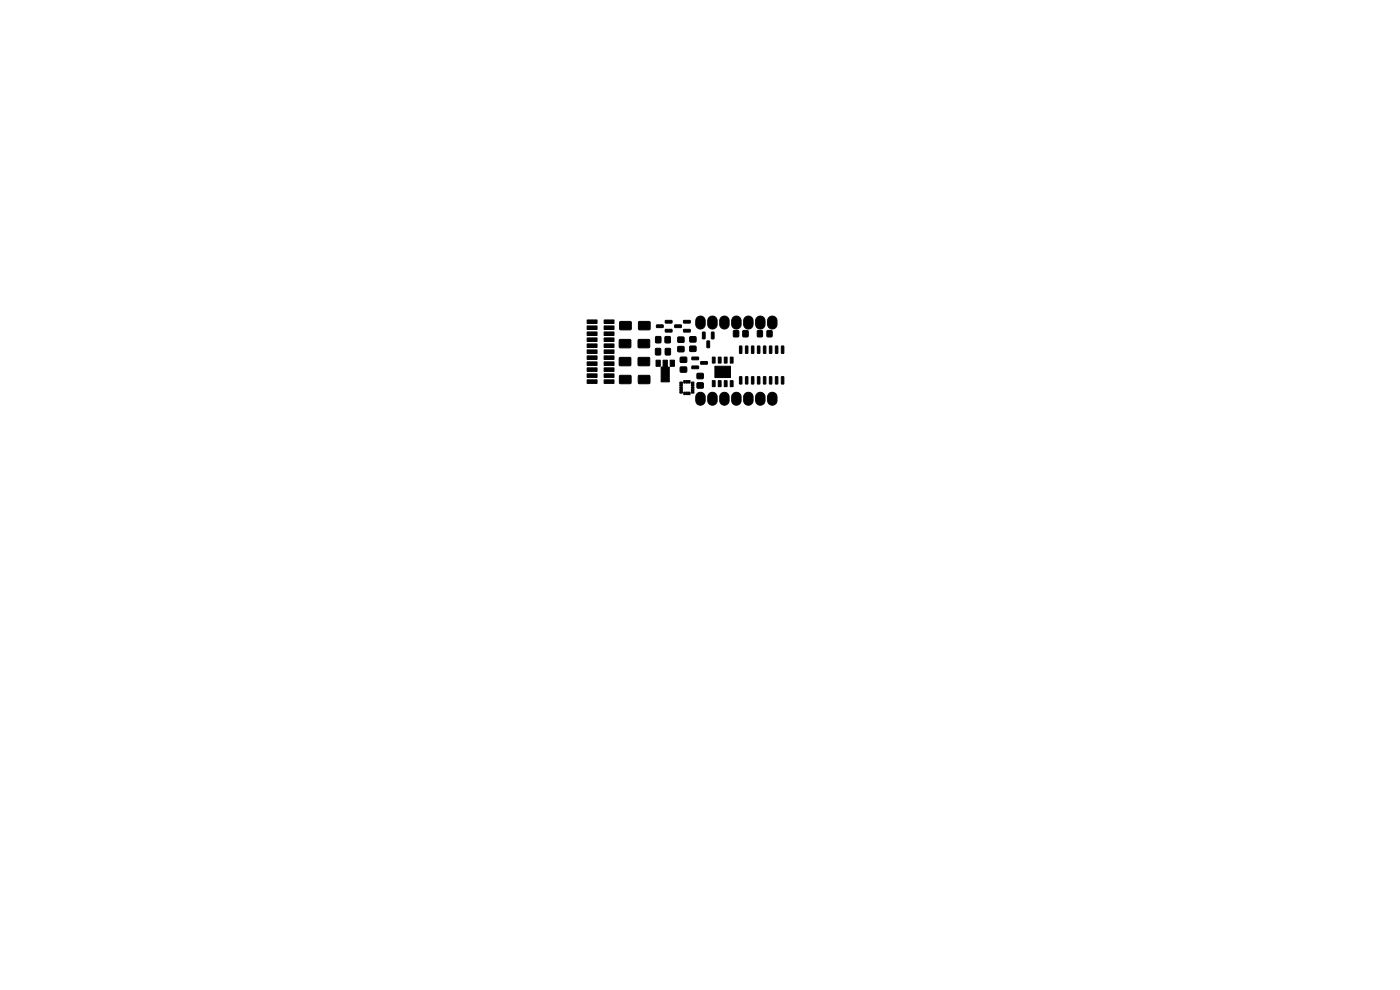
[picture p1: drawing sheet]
<svg xmlns="http://www.w3.org/2000/svg" width="297mm" height="210mm" viewBox="0 0 297 210" stroke-linecap="round" stroke-linejoin="round" font-family="sans-serif">
<g fill="#000" stroke="#000" stroke-width=".21">
<path d="M124.6 79.3h2.1v.8h-2.1zM124.6 78h2.1v.8h-2.1zM124.6 76.8h2.1v.7h-2.1zM124.6 75.5h2.1v.7h-2.1zM124.6 74.2h2.1v.8h-2.1zM124.6 73h2.1v.7h-2.1zM124.6 71.7h2.1v.7h-2.1zM124.6 70.4h2.1v.8h-2.1zM124.6 69.1h2.1v.8h-2.1zM124.6 67.9h2.1v.7h-2.1zM128.2 79.3h2.1v.8h-2.1zM128.2 78h2.1v.8h-2.1z"/>
<path d="M128.2 76.8h2.1v.7h-2.1zM128.2 75.5h2.1v.7h-2.1zM128.2 74.2h2.1v.8h-2.1zM128.2 73h2.1v.7h-2.1zM128.2 71.7h2.1v.7h-2.1zM128.2 70.4h2.1v.8h-2.1zM128.2 69.1h2.1v.8h-2.1zM128.2 67.9h2.1v.7h-2.1zM131.5 79.7h2.3v1.6h-2.3zM131.5 68.3h2.4v1.6h-2.4zM131.4 75.9h2.4v1.6h-2.4zM131.4 72.1h2.4v1.6h-2.4z"/>
<path d="M135.5 79.7h2.3v1.6h-2.3zM135.5 68.3h2.4v1.6h-2.4zM135.4 75.9h2.4v1.6h-2.4zM135.4 72.1h2.4v1.6h-2.4zM139.1 73.9h1v1.4h-1zM139.1 71.4h1.1v1.3h-1.1zM139.2 76.4h.9v1.3h-.9zM139.3 68.9h1.3l.1 .5-1.4 .1zM141.1 71.4h1.1v1.3h-1.1zM141.2 73.9h1v1.4h-1zM142.2 76.4h.9v1.3h-.9zM141.2 69.9h1.3l.1 .5h-1.4z"/>
<path d="M141.2 68h1.3l.1 .5h-1.4zM143.8 73.5h1.3v1.1h-1.3zM143.8 71.5h1.3v1.1h-1.3zM143.2 68.9h1.3l.1 .5-1.4 .1zM144.3 75.8h1.3v1h-1.3zM144.3 77.9h1.3v1h-1.3zM145 69.9h1.4v.5h-1.3zM145 68h1.4v.5h-1.3zM146.4 73.5h1.2v1h-1.2zM146.4 71.5h1.2v1h-1.2zM146.8 75.8l1.3-.1 .1 .5-1.4 .1zM146.8 77.7l1.3-.1 .1 .5-1.4 .1z"/>
<path d="M147.9 67.3a1 1 0 0 1 1.1-.2 1 1 0 0 1 .6 .9v.8a1 1 0 0 1-1 1 1 1 0 0 1-1-1v-.9zM148.7 76.7h1.3l.1 .5-1.4 .1zM149 70.5h.6l-.1 1.4-.5-.1zM150 72.3l.5 .1v1.4l-.5-.1zM151.1 75.8h.6v1.2h-.6zM150.4 67.3a1 1 0 0 1 1.1-.2 1 1 0 0 1 .6 .9v.8a1 1 0 0 1-1 1 1 1 0 0 1-1-1l.1-.9zM150.9 70.5h.6l-.1 1.4-.5-.1zM152.4 75.8h.6v1.2h-.6zM153.6 75.8h.6v1.2h-.6zM153 67.3a1 1 0 0 1 1.1-.2 1 1 0 0 1 .6 .9v.8a1 1 0 0 1-1 1 1 1 0 0 1-1-1v-.9zM154.9 75.8h.6v1.2h-.6zM155.6 70.2h1.1v1.2h-1.1z"/>
<path d="M155.5 67.3a1 1 0 0 1 1.1-.2 1 1 0 0 1 .6 .9v.8a1 1 0 0 1-1 1 1 1 0 0 1-1-1v-.9zM156.9 73.4l.5 .1-.1 1.5-.4-.1zM157.6 70.2h1.1v1.2h-1.1zM158.2 73.4l.5 .1-.1 1.5-.5-.1zM158.1 67.3a1 1 0 0 1 1-.2 1 1 0 0 1 .7 .9v.8a1 1 0 0 1-1 1 1 1 0 0 1-1-1v-.9zM159.4 73.4l.5 .1v1.5l-.5-.1zM160.7 70.2h1v1.2h-1zM160.7 73.4l.5 .1-.1 1.5-.4-.1zM160.6 67.3a1 1 0 0 1 1.1-.2 1 1 0 0 1 .6 .9v.8a1 1 0 0 1-1 1 1 1 0 0 1-1-1v-.9zM162 73.4l.5 .1-.1 1.5-.5-.1zM162.8 70.2h1v1.2h-1zM163.2 73.4l.5 .1v1.5l-.5-.1z"/>
<path d="M163.1 67.3a1 1 0 0 1 1.1-.2 1 1 0 0 1 .6 .9v.8a1 1 0 0 1-1 1 1 1 0 0 1-1-1l.1-.9zM164.5 73.4l.5 .1-.1 1.5-.4-.1zM165.8 73.4l.5 .1-.1 1.5-.4-.1zM124.6 80.6h2.1v.7h-2.1zM128.2 80.6h2.1v.7h-2.1zM140.7 76.4h.9v1.5h.4v3.1h-1.7v-3.1h.4zM144.2 81.1h.5l.1 .2-.5 .1zM144.2 81.6h.5l.1 .2-.5 .1zM144.2 82.1h.5l.1 .2-.5 .1zM144.2 82.6h.5l.1 .2-.5 .1zM144.2 83.1h.5l.1 .2-.5 .1zM145.1 80.7l.3 .1-.1 .5-.2-.1z"/>
<path d="M145.1 83.2h.3l-.1 .5h-.2zM145.6 80.7l.3 .1-.1 .5-.2-.1zM145.6 83.2h.3l-.1 .5h-.2zM146.1 80.7l.3 .1-.1 .5-.2-.1zM146.1 83.2h.3l-.1 .5h-.2zM146.7 83.1h.5v.2l-.5 .1zM146.7 82.6h.5v.2l-.5 .1zM146.7 82.1h.5v.2l-.5 .1zM146.7 81.6h.5v.2l-.5 .1zM146.7 81.1h.5v.2l-.5 .1zM147.9 81.2h1.3v1.1h-1.3zM147.9 79.2h1.3v1.1h-1.3z"/>
<path d="M147.9 83.5a1 1 0 0 1 1.1-.2 1 1 0 0 1 .6 .9v.8a1 1 0 0 1-1 1 1 1 0 0 1-1-1v-1zM151.1 80.8h.6v1.2h-.6zM150.4 83.5a1 1 0 0 1 1.1-.2 1 1 0 0 1 .6 .9v.8a1 1 0 0 1-1 1 1 1 0 0 1-1-1l.1-1zM151.7 77.7h3.3v2.4h-3.3zM152.4 80.8h.6v1.2h-.6zM153.6 80.8h.6v1.2h-.6zM153 83.5a1 1 0 0 1 1.1-.2 1 1 0 0 1 .6 .9v.8a1 1 0 0 1-1 1 1 1 0 0 1-1-1v-1zM154.9 80.8h.6v1.2h-.6zM155.5 83.5a1 1 0 0 1 1.1-.2 1 1 0 0 1 .6 .9v.8a1 1 0 0 1-1 1 1 1 0 0 1-1-1v-1zM156.9 79.9l.5 .1-.1 1.5-.4-.1zM158.2 79.9l.5 .1-.1 1.5-.5-.1zM158.1 83.5a1 1 0 0 1 1-.2 1 1 0 0 1 .7 .9v.8a1 1 0 0 1-1 1 1 1 0 0 1-1-1v-1z"/>
<path d="M159.4 79.9l.5 .1v1.5l-.5-.1zM160.7 79.9l.5 .1-.1 1.5-.4-.1zM160.6 83.5a1 1 0 0 1 1.1-.2 1 1 0 0 1 .6 .9v.8a1 1 0 0 1-1 1 1 1 0 0 1-1-1v-1zM162 79.9l.5 .1-.1 1.5-.5-.1zM163.2 79.9l.5 .1v1.5l-.5-.1zM163.1 83.5a1 1 0 0 1 1.1-.2 1 1 0 0 1 .6 .9v.8a1 1 0 0 1-1 1 1 1 0 0 1-1-1l.1-1zM164.5 79.9l.5 .1-.1 1.5-.4-.1zM165.8 79.9l.5 .1-.1 1.5-.4-.1z"/>
</g>
</svg>
